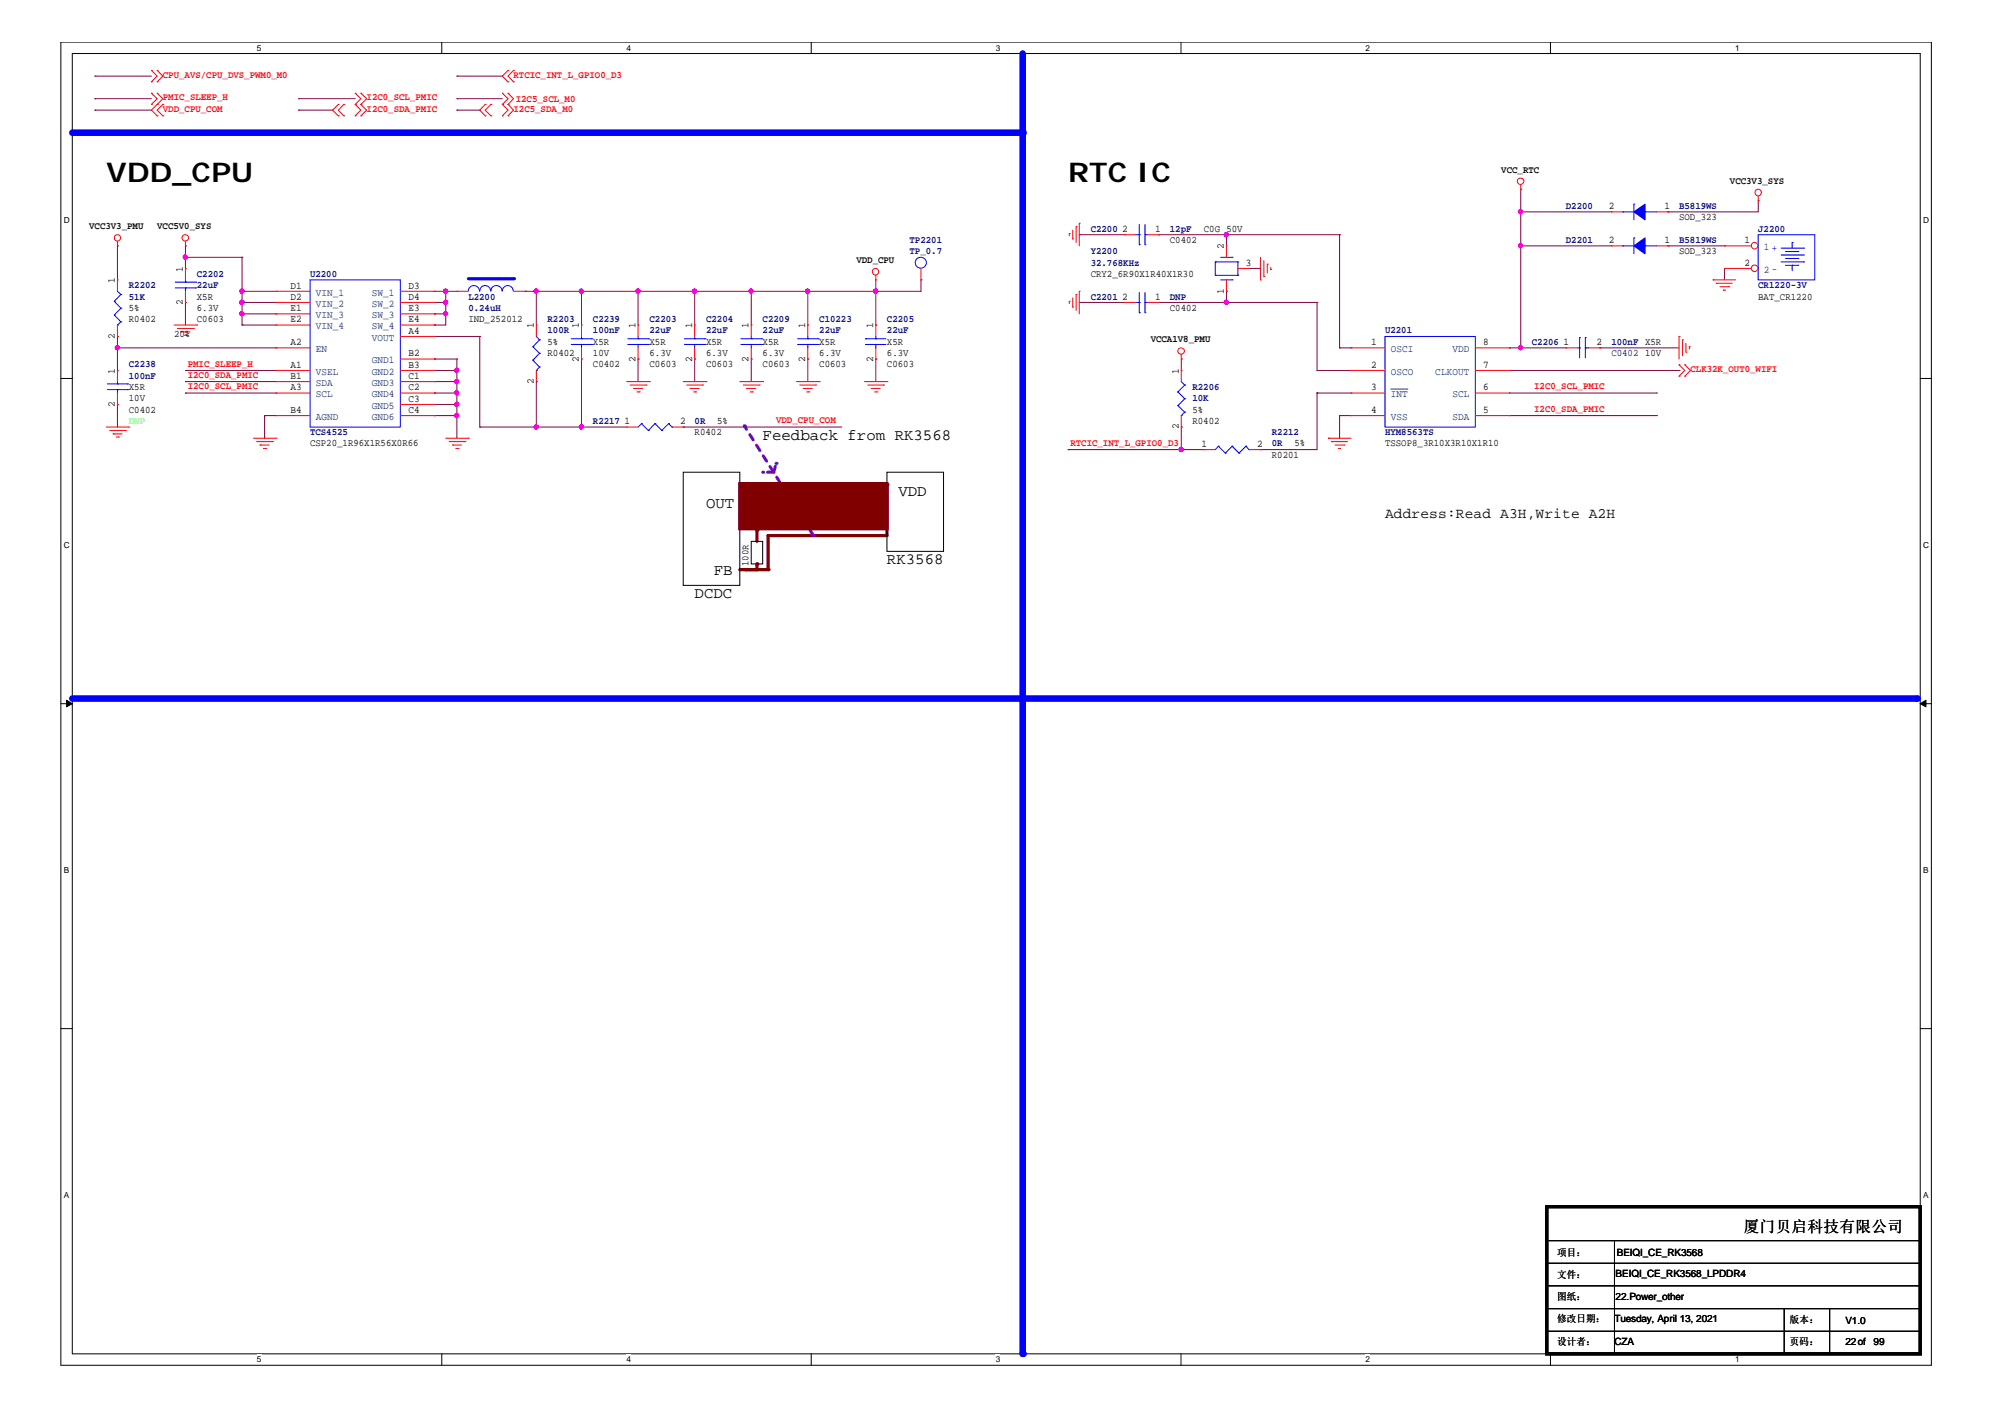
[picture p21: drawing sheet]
<svg xmlns="http://www.w3.org/2000/svg" width="297mm" height="210mm" viewBox="0 0 297 210" stroke-linecap="round" stroke-linejoin="round" font-family="sans-serif">
<defs><g id="words">
<g font-size="4">
<text x="15.7" y="27">VDD_CPU</text>
<text x="158.2" y="27">RTC IC</text>
</g>
<g font-size="2.3">
<text x="113" y="65.2">Feedback from RK3568</text>
<text x="104.6" y="75.2">OUT</text>
<text x="133.1" y="73.5">VDD</text>
<text x="131.4" y="83.6">RK3568</text>
<text x="102.9" y="88.6">DCDC</text>
<text x="105.7" y="85.1">FB</text>
<text x="258.3" y="182.4">厦门贝启科技有限公司</text>
</g>
<text font-size="2.2" x="205.2" y="76.8">Address:Read A3H,Write A2H</text>
<g font-size="1.5" fill="#f00">
<text x="24.1" y="11.5">CPU_AVS/CPU_DVS_PWM0_M0</text>
<text x="76.1" y="11.5">RTCIC_INT_L_GPIO0_D3</text>
<text x="24.1" y="14.9">PMIC_SLEEP_H</text>
<text x="24.1" y="16.5">VDD_CPU_COM</text>
<text x="54.3" y="14.9">I2C0_SCL_PMIC</text>
<text x="54.3" y="16.5">I2C0_SDA_PMIC</text>
<text x="76.1" y="16.5">I2C5_SDA_M0</text>
<text x="76.4" y="15">I2C5_SCL_M0</text>
<text x="27.8" y="54.3">PMIC_SLEEP_H</text>
<text x="27.8" y="56">I2C0_SDA_PMIC</text>
<text x="27.8" y="57.7">I2C0_SCL_PMIC</text>
<text x="227.3" y="57.7">I2C0_SCL_PMIC</text>
<text x="250.4" y="55.1">CLK32K_OUT0_WIFI</text>
<text x="115" y="62.7">VDD_CPU_COM</text>
<text x="227.3" y="61">I2C0_SDA_PMIC</text>
<text x="158.6" y="66.1">RTCIC_INT_L_GPIO0_D3</text>
</g>
<g font-size="1.5">
<text x="222.4" y="25.6">VCC_RTC</text>
<text x="256.3" y="27.3">VCC3V3_SYS</text>
<text x="13.2" y="34">VCC3V3_PMU</text>
<text x="23.3" y="34">VCC5V0_SYS</text>
<text x="166.2" y="34.4">2</text>
<text x="171.2" y="34.4">1</text>
<text x="173.3" y="36">C0402</text>
<text x="178.4" y="34.3">C0G 50V</text>
<text x="238.3" y="31">2</text>
<text x="246.6" y="31">1</text>
<text x="248.8" y="32.6">SOD_323</text>
<text x="17" y="42" transform="rotate(-90 17 42)">1</text>
<text x="27.1" y="40.3" transform="rotate(-90 27.1 40.3)">1</text>
<text x="126.9" y="39">VDD_CPU</text>
<text x="161.6" y="41">CRY2_6R90X1R40X1R30</text>
<text x="181.3" y="36.9" transform="rotate(-90 181.3 36.9)">2</text>
<text x="184.6" y="39.4">3</text>
<text x="238.3" y="36">2</text>
<text x="246.6" y="36">1</text>
<text x="248.8" y="37.6">SOD_323</text>
<text x="258.4" y="36">1</text>
<text x="258.4" y="39.4">2</text>
<text x="19.1" y="47.7">R0402</text>
<text x="19.1" y="46">5%</text>
<text x="27.1" y="45.2" transform="rotate(-90 27.1 45.2)">2</text>
<text x="29.2" y="47.7">C0603</text>
<text x="29.2" y="44.4">X5R</text>
<text x="29.2" y="46">6.3V</text>
<text x="43.1" y="42.8">D1</text>
<text x="43.1" y="44.4">D2</text>
<text x="43.1" y="46.1">E1</text>
<text x="43.1" y="47.8">E2</text>
<text x="60.5" y="42.8">D3</text>
<text x="60.5" y="44.4">D4</text>
<text x="60.5" y="46.1">E3</text>
<text x="60.5" y="47.8">E4</text>
<text x="69.4" y="47.7">IND_252012</text>
<text x="166.2" y="44.4">2</text>
<text x="171.2" y="44.4">1</text>
<text x="173.3" y="46">C0402</text>
<text x="181.3" y="43.5" transform="rotate(-90 181.3 43.5)">1</text>
<text x="260.5" y="44.4">BAT_CR1220</text>
<text x="17" y="50.2" transform="rotate(-90 17 50.2)">2</text>
<text x="25.8" y="49.9">20%</text>
<text x="43.1" y="51.2">A2</text>
<text x="60.5" y="52.8">B2</text>
<text x="60.5" y="49.5">A4</text>
<text x="79.1" y="48.7" transform="rotate(-90 79.1 48.7)">1</text>
<text x="81.1" y="52.8">R0402</text>
<text x="81.1" y="51.1">5%</text>
<text x="85.8" y="53.6" transform="rotate(-90 85.8 53.6)">2</text>
<text x="85.8" y="48.7" transform="rotate(-90 85.8 48.7)">1</text>
<text x="87.8" y="51.1">X5R</text>
<text x="87.8" y="52.8">10V</text>
<text x="94.1" y="53.6" transform="rotate(-90 94.1 53.6)">2</text>
<text x="94.1" y="48.7" transform="rotate(-90 94.1 48.7)">1</text>
<text x="96.2" y="51.1">X5R</text>
<text x="96.2" y="52.8">6.3V</text>
<text x="102.5" y="53.6" transform="rotate(-90 102.5 53.6)">2</text>
<text x="102.5" y="48.7" transform="rotate(-90 102.5 48.7)">1</text>
<text x="104.6" y="51.1">X5R</text>
<text x="104.6" y="52.8">6.3V</text>
<text x="110.9" y="53.6" transform="rotate(-90 110.9 53.6)">2</text>
<text x="110.9" y="48.7" transform="rotate(-90 110.9 48.7)">1</text>
<text x="113" y="51.1">X5R</text>
<text x="113" y="52.8">6.3V</text>
<text x="119.3" y="53.6" transform="rotate(-90 119.3 53.6)">2</text>
<text x="119.3" y="48.7" transform="rotate(-90 119.3 48.7)">1</text>
<text x="121.4" y="51.1">X5R</text>
<text x="121.4" y="52.8">6.3V</text>
<text x="129.4" y="53.6" transform="rotate(-90 129.4 53.6)">2</text>
<text x="129.4" y="48.7" transform="rotate(-90 129.4 48.7)">1</text>
<text x="131.4" y="51.1">X5R</text>
<text x="131.4" y="52.8">6.3V</text>
<text x="170.5" y="50.7">VCCA1V8_PMU</text>
<text x="203.2" y="51.2">1</text>
<text x="219.8" y="51.2">8</text>
<text x="231.6" y="51.2">1</text>
<text x="236.5" y="51.2">2</text>
<text x="243.7" y="52.8">10V</text>
<text x="17" y="55.3" transform="rotate(-90 17 55.3)">1</text>
<text x="19.1" y="57.8">X5R</text>
<text x="19.1" y="59.5">10V</text>
<text x="43.1" y="54.5">A1</text>
<text x="43.1" y="56.1">B1</text>
<text x="43.1" y="57.8">A3</text>
<text x="60.5" y="54.5">B3</text>
<text x="60.5" y="56.1">C1</text>
<text x="60.5" y="57.8">C2</text>
<text x="60.5" y="59.5">C3</text>
<text x="79.1" y="56.9" transform="rotate(-90 79.1 56.9)">2</text>
<text x="87.8" y="54.4">C0402</text>
<text x="96.2" y="54.4">C0603</text>
<text x="104.6" y="54.4">C0603</text>
<text x="113" y="54.4">C0603</text>
<text x="121.4" y="54.4">C0603</text>
<text x="131.4" y="54.4">C0603</text>
<text x="174.6" y="55.3" transform="rotate(-90 174.6 55.3)">1</text>
<text x="203.2" y="54.5">2</text>
<text x="203.2" y="57.8">3</text>
<text x="219.8" y="57.8">6</text>
<text x="219.8" y="54.5">7</text>
<text x="17" y="60.3" transform="rotate(-90 17 60.3)">2</text>
<text x="19.1" y="61.1">C0402</text>
<text x="43.1" y="61.2">B4</text>
<text x="60.5" y="61.2">C4</text>
<text x="92.5" y="62.9">1</text>
<text x="100.8" y="62.9">2</text>
<text x="102.9" y="64.5">R0402</text>
<text x="106.3" y="62.8">5%</text>
<text x="174.6" y="63.6" transform="rotate(-90 174.6 63.6)">2</text>
<text x="176.7" y="62.8">R0402</text>
<text x="176.7" y="61.1">5%</text>
<text x="203.2" y="61.2">4</text>
<text x="219.8" y="61.2">5</text>
<text x="45.9" y="66.1">CSP20_1R96X1R56X0R66</text>
<text x="178" y="66.2">1</text>
<text x="186.2" y="66.2">2</text>
<text x="188.4" y="67.8">R0201</text>
<text x="191.8" y="66.1">5%</text>
<text x="205.2" y="66.1">TSSOP8_3R10X3R10X1R10</text>
<text x="110.9" y="83.9" transform="rotate(-90 110.9 83.9)">100R</text>
<text x="230.7" y="186">项目：</text>
<text x="239.5" y="186">BEIQI_CE_RK3568</text>
<text x="230.7" y="189.3">文件：</text>
<text x="239.4" y="189.2">BEIQI_CE_RK3568_LPDDR4</text>
<text x="230.7" y="195.8">修改日期：</text>
<text x="230.7" y="192.5">图纸：</text>
<text x="239.2" y="195.8">Tuesday, April 13, 2021</text>
<text x="239.4" y="192.5">22.Power_other</text>
<text x="265.2" y="196">版本：</text>
<text x="273.4" y="196.2">V1.0</text>
<text x="230.7" y="199.2">设计者：</text>
<text x="239.2" y="199.2">CZA</text>
<text x="265.2" y="199.2">页码：</text>
<text x="273.4" y="199.2">22of</text>
<text x="277.6" y="199.2">99</text>
</g>
<g font-size="1.5" fill="#000080">
<text x="134.7" y="36">TP2201</text>
<text x="161.6" y="34.3">C2200</text>
<text x="173.3" y="34.3">12pF</text>
<text x="232" y="31">D2200</text>
<text x="232" y="36">D2201</text>
<text x="248.8" y="31">B5819WS</text>
<text x="248.8" y="36">B5819WS</text>
<text x="260.5" y="34.3">J2200</text>
<text x="29.2" y="41">C2202</text>
<text x="45.9" y="41">U2200</text>
<text x="134.7" y="37.6">TP_0.7</text>
<text x="161.6" y="37.6">Y2200</text>
<text x="161.6" y="39.3">32.768KHz</text>
<text x="19.1" y="42.7">R2202</text>
<text x="19.1" y="44.4">51K</text>
<text x="29.2" y="42.7">22uF</text>
<text x="69.4" y="44.4">L2200</text>
<text x="69.4" y="46">0.24uH</text>
<text x="81.1" y="47.7">R2203</text>
<text x="87.8" y="47.7">C2239</text>
<text x="96.2" y="47.7">C2203</text>
<text x="104.6" y="47.7">C2204</text>
<text x="113" y="47.7">C2209</text>
<text x="121.4" y="47.7">C10223</text>
<text x="131.4" y="47.7">C2205</text>
<text x="161.6" y="44.4">C2201</text>
<text x="173.3" y="44.4">DNP</text>
<text x="260.5" y="42.7">CR1220-3V</text>
<text x="81.1" y="49.4">100R</text>
<text x="87.8" y="49.4">100nF</text>
<text x="96.2" y="49.4">22uF</text>
<text x="104.6" y="49.4">22uF</text>
<text x="113" y="49.4">22uF</text>
<text x="121.4" y="49.4">22uF</text>
<text x="131.4" y="49.4">22uF</text>
<text x="205.2" y="49.4">U2201</text>
<text x="226.9" y="51.1">C2206</text>
<text x="238.7" y="51.1">100nF X5R</text>
<text x="238.7" y="52.8">C0402</text>
<text x="19.1" y="54.4">C2238</text>
<text x="19.1" y="56.1">100nF</text>
<text x="176.7" y="57.8">R2206</text>
<text x="176.7" y="59.5">10K</text>
<text x="45.9" y="64.5">TCS4525</text>
<text x="87.8" y="62.8">R2217</text>
<text x="102.9" y="62.8">0R</text>
<text x="188.4" y="64.5">R2212</text>
<text x="205.2" y="64.5">HYM8563TS</text>
<text x="188.4" y="66.1">0R</text>
</g>
<g font-size="1.5" fill="#004080">
<text x="261.3" y="37.1">1 +</text>
<text x="261.3" y="40.4">2 -</text>
<text x="46.8" y="43.8">VIN_1</text>
<text x="46.8" y="45.4">VIN_2</text>
<text x="46.8" y="47.1">VIN_3</text>
<text x="55.1" y="43.8">SW_1</text>
<text x="55.1" y="45.4">SW_2</text>
<text x="55.1" y="47.1">SW_3</text>
<text x="46.8" y="48.8">VIN_4</text>
<text x="46.8" y="52.2">EN</text>
<text x="55.1" y="48.8">SW_4</text>
<text x="55.1" y="53.8">GND1</text>
<text x="55.1" y="50.5">VOUT</text>
<text x="206" y="52.2">OSCI</text>
<text x="215.2" y="52.2">VDD</text>
<text x="46.8" y="55.5">VSEL</text>
<text x="46.8" y="57.2">SDA</text>
<text x="46.8" y="58.9">SCL</text>
<text x="55.1" y="55.5">GND2</text>
<text x="55.1" y="57.2">GND3</text>
<text x="55.1" y="58.9">GND4</text>
<text x="206" y="55.5">OSCO</text>
<text x="206" y="58.9">INT</text>
<text x="212.6" y="55.5">CLKOUT</text>
<text x="215.2" y="58.9">SCL</text>
<text x="46.8" y="62.2">AGND</text>
<text x="55.1" y="60.6">GND5</text>
<text x="55.1" y="62.2">GND6</text>
<text x="206" y="62.2">VSS</text>
<text x="215.2" y="62.2">SDA</text>
</g>
<text font-size="1.5" fill="#0f0" x="19.1" y="62.8">DNP</text>
<g font-size="1.2">
<text x="38.1" y="7.5">5</text>
<text x="92.8" y="7.5">4</text>
<text x="147.5" y="7.5">3</text>
<text x="202.3" y="7.5">2</text>
<text x="257" y="7.5">1</text>
<text x="9.4" y="33.1">D</text>
<text x="284.9" y="33.1">D</text>
<text x="9.4" y="81.2">C</text>
<text x="284.9" y="81.2">C</text>
<text x="9.4" y="129.4">B</text>
<text x="284.9" y="129.4">B</text>
<text x="9.4" y="177.5">A</text>
<text x="284.9" y="177.5">A</text>
<text x="38.1" y="201.8">5</text>
<text x="92.8" y="201.8">4</text>
<text x="147.5" y="201.8">3</text>
<text x="202.3" y="201.8">2</text>
<text x="257" y="201.8">1</text>
</g>
</g></defs>
<path d="M9 6.2h277.1v196h-277.1zM10.7 7.9h273.8v192.6h-273.8z" fill="none" stroke="#000" stroke-width=".15"/>
<g fill="#fff">
<path d="M38.1 6.4h.6v1.4h-.6z"/>
<path d="M38.1 200.7h.6v1.4h-.6z"/>
</g>
<path d="M65.4 6.2v1.7M65.4 200.5v1.7" fill="none" stroke="#000" stroke-width=".15"/>
<g fill="#fff">
<path d="M92.8 6.4h.6v1.4h-.6z"/>
<path d="M92.8 200.7h.6v1.4h-.6z"/>
</g>
<path d="M120.2 6.2v1.7M120.2 200.5v1.7" fill="none" stroke="#000" stroke-width=".15"/>
<g fill="#fff">
<path d="M147.5 6.4h.7v1.4h-.7z"/>
<path d="M147.5 200.7h.7v1.4h-.7z"/>
</g>
<path d="M175 6.2v1.7M175 200.5v1.7" fill="none" stroke="#000" stroke-width=".15"/>
<g fill="#fff">
<path d="M202.3 6.4h.6v1.4h-.6z"/>
<path d="M202.3 200.7h.6v1.4h-.6z"/>
</g>
<path d="M229.7 6.2v1.7M229.7 200.5v1.7" fill="none" stroke="#000" stroke-width=".15"/>
<g fill="#fff">
<path d="M257 6.4h.7v1.4h-.7z"/>
<path d="M257 200.7h.7v1.4h-.7z"/>
<path d="M9.4 31.9h.9v1.4h-.9z"/>
<path d="M284.9 31.9h.9v1.4h-.9z"/>
<path d="M9.4 80.1h.9v1.4h-.9z"/>
<path d="M284.9 80.1h.9v1.4h-.9z"/>
</g>
<path d="M9 56.1h1.7M284.5 56.1h1.7" fill="none" stroke="#000" stroke-width=".15"/>
<g fill="#fff">
<path d="M9.4 128.2h.8v1.4h-.8z"/>
<path d="M284.9 128.2h.8v1.4h-.8z"/>
</g>
<path d="M9 104.2h1.7M284.5 104.2h1.7" fill="none" stroke="#000" stroke-width=".15"/>
<g fill="#000" stroke="#000" stroke-width=".15">
<path d="M9.9 103.7l.8 .5-.8 .5z" fill-rule="evenodd"/>
<path d="M284.5 104.2l.8-.5v1z" fill-rule="evenodd"/>
</g>
<g fill="#fff">
<path d="M9.4 176.4h.8v1.4h-.8z"/>
<path d="M284.9 176.4h.8v1.4h-.8z"/>
</g>
<path d="M9 152.4h1.7M284.5 152.4h1.7" fill="none" stroke="#000" stroke-width=".15"/>
<path d="M131.4 71.8v7.5" fill="none" stroke="#800000" stroke-width=".47"/>
<circle cx="131.4" cy="71.8" r=".23" fill="#800000"/>
<path d="M113.8 79.3h17.6" fill="none" stroke="#800000" stroke-width=".47"/>
<circle cx="113.8" cy="79.3" r=".23" fill="#800000"/>
<path d="M112.1 83.5v.9" fill="none" stroke="#800000" stroke-width=".47"/>
<circle cx="112.1" cy="83.5" r=".23" fill="#800000"/>
<path d="M112.1 78.5v1.7" fill="none" stroke="#800000" stroke-width=".47"/>
<circle cx="112.1" cy="78.5" r=".23" fill="#800000"/>
<path d="M111.3 80.2h1.7v3.3h-1.7z" fill="none" stroke="#000" stroke-width=".15"/>
<path d="M113.8 79.3v5.1" fill="none" stroke="#800000" stroke-width=".47"/>
<circle cx="113.8" cy="84.4" r=".23" fill="#800000"/>
<path d="M109.6 84.4h2.5" fill="none" stroke="#800000" stroke-width=".47"/>
<circle cx="112.1" cy="84.4" r=".23" fill="#800000"/>
<path d="M110.4 84.4h3.4" fill="none" stroke="#800000" stroke-width=".47"/>
<circle cx="110.4" cy="84.4" r=".23" fill="#800000"/>
<path d="M120.5 79.3l-10.2-16.2" fill="none" stroke="#8000ff" stroke-width=".47" stroke-dasharray=".9 .9"/>
<circle cx="110.3" cy="63.1" r=".23" fill="#8000ff" stroke-dasharray=".9 .9"/>
<path d="M114.6 69.9l.4-1.3" fill="none" stroke="#8000ff" stroke-width=".47" stroke-dasharray=".9 .9"/>
<circle cx="115" cy="68.6" r=".23" fill="#8000ff" stroke-dasharray=".9 .9"/>
<path d="M114.6 69.9h-1.6" fill="none" stroke="#8000ff" stroke-width=".47" stroke-dasharray=".9 .9"/>
<circle cx="113" cy="69.9" r=".23" fill="#8000ff" stroke-dasharray=".9 .9"/>
<path d="M101.2 69.9h8.4v16.8h-8.4zM131.4 69.9h8.4v11.8h-8.4z" fill="none" stroke="#000" stroke-width=".15"/>
<path d="M109.6 71.6h21.8v6.7h-21.8z" fill-rule="evenodd" fill="#800000" stroke="#800000" stroke-width=".47"/>
<path d="M10.7 103.5h273.3" fill="none" stroke="#00f" stroke-width=".97"/>
<circle cx="284" cy="103.5" r=".49" fill="#00f"/>
<path d="M10.7 19.7h140.8" fill="none" stroke="#00f" stroke-width=".97"/>
<circle cx="151.5" cy="19.7" r=".49" fill="#00f"/>
<path d="M151.5 7.9v192.6" fill="none" stroke="#00f" stroke-width=".97"/>
<circle cx="151.5" cy="200.5" r=".49" fill="#00f"/>
<g fill="none" stroke="#800040" stroke-width=".15">
<path d="M14.1 14.6h.1M14.1 11.3h.1M14.1 16.3h.1M14.1 14.6h8.3M14.1 16.3h8.3M14.1 11.3h8.3M44.2 14.6h.1M44.2 16.3h.1M44.2 14.6h8.4M44.2 16.3h5.1M67.7 14.6h.1M67.7 16.3h.1"/>
<path d="M67.7 11.3h.1M67.7 14.6h6.7M67.7 16.3h3.4M67.7 11.3h6.7M17.4 36.4h.1M17.4 36.4v5.1M27.5 36.4h.1M27.5 38.1h.1M27.5 36.4v3.4M27.5 38.1h8.4M35.9 38.1h.1M35.9 38.1v10"/>
<path d="M159.9 34.8h.1M159.9 34.8h6.7M171.7 34.8h.1M171.7 34.8h26.8M181.7 34.8h.1M181.7 34.8v1.6M185 39.8h.1M185 39.8h1.7M198.5 34.8h.1M198.5 34.8v16.7M225.3 36.4h.1M225.3 28h.1"/>
<path d="M225.3 31.4h.1M225.3 36.4h13.4M225.3 31.4h13.4M225.3 28v23.5M247.1 36.4h.1M247.1 31.4h.1M247.1 36.4h8.4M255.5 39.8h.1M255.5 39.8v1.7M260.5 29.7h.1M260.5 29.7v1.7h-13.4M17.4 51.5h.1"/>
<path d="M17.4 49.8h.1M17.4 59.9h.1M17.4 51.5h23.5M17.4 49.8v5.1M17.4 59.9v3.4M27.5 44.8h.1M27.5 54.9h.1M27.5 56.5h.1M27.5 58.2h.1M27.5 44.8v3.3M27.5 54.9h13.4M27.5 58.2h13.4"/>
<path d="M27.5 56.5h13.4M35.9 48.1h.1M35.9 43.2h.1M35.9 44.8h.1M35.9 46.5h.1M35.9 43.2h5M35.9 44.8h5M35.9 48.1h5M35.9 46.5h5M64.3 43.2h.1M64.3 53.2h.1M64.3 54.9h.1"/>
<path d="M64.3 56.5h.1M64.3 58.2h.1M64.3 59.9h.1M64.3 44.8h.1M64.3 46.5h.1M64.3 48.1h.1M64.3 49.8h.1M64.3 43.2h3.4M64.3 54.9h3.4M64.3 58.2h3.4M64.3 44.8h1.7M64.3 46.5h1.7"/>
<path d="M64.3 56.5h3.4M64.3 53.2h3.4M64.3 59.9h3.4M64.3 49.8h6.8M66 43.2h.1M66 46.5h.1M66 44.8h.1M66 43.2v4.9h-1.7M67.7 53.2h.1M67.7 54.9h.1M67.7 56.5h.1M67.7 58.2h.1"/>
<path d="M67.7 59.9h.1M67.7 53.2v11.7M71.1 49.8h.1M71.1 49.8v13.5M77.8 43.2h.1M79.5 43.2h.1M79.5 56.5h.1M79.5 43.2v4.9M79.5 56.5v6.8M86.1 43.2h.1M86.1 53.2h.1M86.1 43.2v4.9"/>
<path d="M86.1 53.2v10.1M94.5 43.2h.1M94.5 53.2h.1M94.5 43.2v4.9M94.5 53.2v3.3M102.9 43.2h.1M102.9 53.2h.1M102.9 43.2v4.9M102.9 53.2v3.3M111.3 53.2h.1M111.3 43.2h.1M111.3 43.2v4.9"/>
<path d="M111.3 53.2v3.3M119.7 43.2h.1M119.7 53.2h.1M119.7 43.2v4.9M119.7 53.2v3.3M129.8 53.2h.1M129.8 43.2h.1M129.8 48.1h.1M129.8 41.5v6.6M129.8 53.2v3.3M136.4 41.5h.1M136.4 41.5v1.7h-58.6"/>
<path d="M159.9 44.8h.1M159.9 44.8h6.7M171.7 44.8h.1M171.7 44.8h23.4M175 53.2h.1M175 53.2v1.7M181.7 43.2h.1M181.7 44.8h.1M181.7 43.2v1.6M195.1 58.2h.1M195.1 44.8h.1M195.1 54.9h.1"/>
<path d="M195.1 54.9h5.1M195.1 58.2h5.1M195.1 58.2v8.4h-8.4M195.1 44.8v10.1M198.5 51.5h.1M198.5 51.5h1.7M223.6 51.5h.1M223.6 51.5h8.4M223.6 54.9h25.2M223.6 58.2h21.8M225.3 51.5h.1M237 51.5h.1"/>
<path d="M237 51.5h11.8M245.4 58.2h.1M248.8 54.9h.1M39.2 61.6h.1M39.2 61.6h1.7M39.2 61.6v3.3M64.3 61.6h.1M64.3 61.6h3.4M67.7 61.6h.1M71.1 63.3h.1M71.1 63.3h21.7M79.5 63.3h.1"/>
<path d="M86.1 63.3h.1M101.2 63.3h.1M101.2 63.3h23.5M158.2 66.6h.1M158.2 66.6h20.2M175 63.3h.1M175 63.3v3.3M178.4 66.6h.1M186.7 66.6h.1M198.5 61.6h.1M198.5 61.6v3.3M198.5 61.6h1.7"/>
<path d="M223.6 61.6h21.8M245.4 61.6h.1"/>
</g>
<g fill="#f0f" stroke="#f0f" stroke-width=".15">
<circle cx="86.1" cy="43.1" r=".32"/>
<circle cx="79.4" cy="43.1" r=".32"/>
<circle cx="79.4" cy="63.2" r=".32"/>
<circle cx="17.4" cy="51.5" r=".32"/>
<circle cx="111.3" cy="43.1" r=".32"/>
<circle cx="119.7" cy="43.1" r=".32"/>
<circle cx="181.7" cy="44.8" r=".32"/>
<circle cx="181.7" cy="34.7" r=".32"/>
<circle cx="225.3" cy="36.4" r=".32"/>
<circle cx="225.3" cy="31.4" r=".32"/>
<circle cx="225.3" cy="51.5" r=".32"/>
<circle cx="175" cy="66.6" r=".32"/>
<circle cx="35.8" cy="44.8" r=".32"/>
<circle cx="35.8" cy="43.1" r=".32"/>
<circle cx="35.8" cy="46.5" r=".32"/>
<circle cx="67.7" cy="54.9" r=".32"/>
<circle cx="67.7" cy="58.2" r=".32"/>
<circle cx="67.7" cy="56.5" r=".32"/>
<circle cx="67.7" cy="59.9" r=".32"/>
<circle cx="67.7" cy="61.5" r=".32"/>
<circle cx="66" cy="44.8" r=".32"/>
<circle cx="66" cy="43.1" r=".32"/>
<circle cx="66" cy="46.5" r=".32"/>
<circle cx="27.4" cy="38.1" r=".32"/>
<circle cx="86.1" cy="63.2" r=".32"/>
<circle cx="94.5" cy="43.1" r=".32"/>
<circle cx="102.9" cy="43.1" r=".32"/>
<circle cx="129.7" cy="43.1" r=".32"/>
</g>
<g fill="none" stroke="#f00" stroke-width=".15">
<path d="M22.4 13.8h.1M22.4 15.5h.1M22.4 12.1h.1M22.4 10.4h.1M22.4 13.8l.9 .8-.9 .9M22.4 10.4l.9 .9-.9 .8M23.3 13.8h.1M23.3 15.5h.1M23.3 12.1h.1M23.3 10.4h.1M23.3 17.2h.1M23.3 13.8l.8 .8-1.7 1.7 .9 .9"/>
<path d="M23.3 10.4l.8 .9-.8 .8M24.1 17.2h.1M24.1 15.5h.1M24.1 15.5l-.8 .8 .8 .9M50.1 17.2h.1M50.1 15.5h.1M50.1 15.5l-.8 .8 .8 .9M50.9 15.5h.1M50.9 17.2h.1M50.9 15.5l-.8 .8 .8 .9M52.6 15.5h.1M52.6 13.8h.1"/>
<path d="M52.6 17.2h.1M52.6 13.8l.9 .8-.9 .9M52.6 15.5l.9 .8-.9 .9M53.5 15.5h.1M53.5 13.8h.1M53.5 17.2h.1M53.5 13.8l.8 .8-.8 .9M53.5 15.5l.8 .8-.8 .9M71.9 17.2h.1M71.9 15.5h.1M71.9 15.5l-.8 .8 .8 .9M72.7 15.5h.1"/>
<path d="M72.7 17.2h.1M72.7 15.5l-.8 .8 .8 .9M74.4 15.5h.1M74.4 17.2h.1M74.4 13.8h.1M74.4 15.5l.9 .8-.9 .9M74.4 13.8l.9 .8-.9 .9M75.3 15.5h.1M75.3 17.2h.1M75.3 13.8h.1M75.3 10.4h.1M75.3 12.1h.1"/>
<path d="M75.3 15.5l.8 .8-.8 .9M75.3 13.8l.8 .8-.8 .9M75.3 10.4l-.9 .9 .9 .8M76.1 12.1h.1M76.1 10.4h.1M76.1 10.4l-.8 .9 .8 .8M17.4 36.4h.1M17.4 35.7v.7M27.5 36.4h.1M27.5 35.7v.7M136.4 39.8v1.7M158.4 34.6h.1"/>
<path d="M158.4 34.6v.3M158.9 35.4h.1M158.9 34.1v1.3M159.4 33.6h.1M159.4 33.6v2.3M159.9 33.1h.1M159.9 33.1v3.3M181.7 36.4h.1M181.7 36.4v1.7M183.4 39.8h1.6M185 39.8h.1M186.7 38.1v3.4"/>
<path d="M187.2 38.6v2.4M187.7 39.1h.1M187.7 39.1v1.3M188.3 39.9h.1M188.3 39.6v.3M225.3 28h.1M225.3 27.4v.6M238.7 31.4h.1M238.7 31.4h1.7M245.4 31.4h1.7M247.1 31.4h.1M260.5 29.7h.1"/>
<path d="M260.5 29.1v.6M25.8 48.1h3.4M26.3 48.7h2.4M26.8 49.2h.1M26.8 49.2h1.4M27.3 49.7h.3M27.6 49.7h.1M28.7 48.7h.1M29.2 48.1h.1M40.9 43.2h.1M40.9 44.8h.1M40.9 46.5h.1"/>
<path d="M40.9 48.1h.1M40.9 54.9h.1M40.9 51.5h.1M40.9 56.5h.1M40.9 58.2h.1M40.9 48.1h5M40.9 56.5h5M40.9 51.5h5M40.9 54.9h5M40.9 58.2h5M40.9 43.2h5M40.9 44.8h5"/>
<path d="M40.9 46.5h5M59.3 48.1h5M59.3 56.5h5M59.3 54.9h5M59.3 58.2h5M59.3 43.2h5M59.3 44.8h5M59.3 46.5h5M59.3 53.2h5M59.3 59.9h5M59.3 49.8h5M64.3 43.2h.1"/>
<path d="M64.3 44.8h.1M64.3 46.5h.1M64.3 48.1h.1M64.3 53.2h.1M64.3 54.9h.1M64.3 56.5h.1M64.3 58.2h.1M64.3 59.9h.1M64.3 49.8h.1M92.8 56.5h3.4M93.3 57h2.4M93.9 57.5h.1"/>
<path d="M93.9 57.5h1.3M94.4 58.1h.3M94.5 48.1h.1M94.5 53.2h.1M94.5 48.1v1.7M94.5 51.5v1.7M94.7 58.1h.1M95.7 57h.1M96.2 56.5h.1M101.2 56.5h3.4M101.7 57h2.4M102.2 57.5h.1"/>
<path d="M102.2 57.5h1.4M102.7 58.1h.4M103.1 58.1h.1M104.1 57h.1M104.6 56.5h.1M109.6 56.5h3.4M110.1 57h2.4M110.6 57.5h.1M110.6 57.5h1.4M111.1 58.1h.4M111.5 58.1h.1M112.5 57h.1"/>
<path d="M113 56.5h.1M118 56.5h3.4M118.5 57h2.4M119 57.5h.1M119 57.5h1.4M119.5 58.1h.3M119.7 48.1h.1M119.7 53.2h.1M119.7 48.1v1.7M119.7 51.5v1.7M119.8 58.1h.1M120.9 57h.1"/>
<path d="M121.4 56.5h.1M128.1 56.5h3.3M128.6 57h2.3M129.1 57.5h.1M129.1 57.5h1.3M129.6 58.1h.3M129.8 41.5h.1M129.8 48.1h.1M129.8 53.2h.1M129.8 40.8v.7M129.8 48.1v1.7M129.8 51.5v1.7"/>
<path d="M129.9 58.1h.1M130.9 57h.1M131.4 56.5h.1M136.4 41.5h.1M158.4 44.6h.1M158.4 44.6v.4M158.9 45.5h.1M158.9 44.1v1.4M159.4 43.6h.1M159.4 43.6v2.4M159.9 43.2h.1M159.9 43.2v3.3"/>
<path d="M175 53.2h.1M175 52.5v.7M181.7 43.2h.1M181.7 41.5v1.7M186.7 41.5h.1M187.2 41h.1M200.2 51.5h.1M200.2 54.9h.1M200.2 58.2h.1M200.2 51.5h5M200.2 54.9h5M200.2 58.2h5"/>
<path d="M218.6 51.5h5M218.6 54.9h5M218.6 58.2h5M223.6 58.2h.1M223.6 54.9h.1M223.6 51.5h.1M248.8 49.8h.1M248.8 55.7h.1M248.8 54h.1M248.8 49.8v3.4M248.8 54l.8 .9-.8 .8M249.3 50.3h.1"/>
<path d="M249.3 50.3v2.4M249.6 55.7h.1M249.6 54h.1M249.6 54l.8 .9-.8 .8M249.8 52.2h.1M249.8 50.9v1.3M250.3 51.4h.1M250.3 51.4v.3M253.8 41.5h.1M253.8 41.5h3.3M254.3 42h.1M254.3 42h2.3"/>
<path d="M254.8 42.5h1.3M255.3 43h.1M255.3 43h.4M256.1 42.5h.1M15.7 63.3h3.4M16.3 63.8h2.3M16.8 64.3h.1M16.8 64.3h1.3M17.2 64.7h.4M17.6 64.7h.1M18.6 63.8h.1M19.1 63.3h.1"/>
<path d="M37.5 64.9h3.4M38 65.4h2.4M38.5 65.9h.1M38.5 65.9h1.4M39 66.4h.4M39.4 66.4h.1M40.4 65.4h.1M40.9 64.9h.1M40.9 61.6h.1M40.9 61.6h5M59.3 61.6h5M64.3 61.6h.1"/>
<path d="M66 64.9h3.4M66.5 65.4h2.4M67.1 65.9h.1M67.1 65.9h1.3M67.5 66.4h.4M67.9 66.4h.1M68.9 65.4h.1M69.4 64.9h.1M92.8 63.3h.1M92.8 63.3h1.7M99.6 63.3h1.6M101.2 63.3h.1"/>
<path d="M178.4 66.6h.1M178.4 66.6h1.6M185 66.6h1.7M186.7 66.6h.1M196.8 64.9h.1M196.8 64.9h3.4M197.3 65.4h.1M197.3 65.4h2.3M197.8 65.9h1.3M198.3 66.4h.1M198.3 66.4h.3M199.1 65.9h.1"/>
<path d="M200.2 61.6h.1M200.2 61.6h5M218.6 61.6h5M223.6 61.6h.1"/>
<circle cx="17.4" cy="35.2" r=".47"/>
<circle cx="27.5" cy="35.2" r=".48"/>
<circle cx="225.3" cy="26.8" r=".48"/>
<circle cx="260.5" cy="28.5" r=".48"/>
<circle cx="129.7" cy="40.2" r=".48"/>
<circle cx="175" cy="52" r=".48"/>
</g>
<path d="M229.2 178.7h55.3v21.8h-55.3z" fill="none" stroke="#000" stroke-width=".47"/>
<g fill="none" stroke="#000" stroke-width=".15">
<path d="M229.2 190.5h55.3M229.2 193.9h55.3M229.2 197.2h55.3M229.2 187.1h55.3M229.2 183.8h55.3M239.2 183.8v16.7M264.3 193.9v6.6M271.1 193.9v6.6M284.5 190.5h.1M284.5 193.9h.1M284.5 197.2h.1M284.5 187.1h.1"/>
<path d="M284.5 183.8h.1M239.2 200.5h.1M264.3 200.5h.1M271.1 200.5h.1"/>
</g>
<g fill="none" stroke="#00f" stroke-width=".15">
<path d="M180 38.8h.1M180 38.8h3.4M180 38.8v2M180.8 38.1h1.7M182.5 38.1h.1M183.4 38.8h.1M183.4 38.8v2M240.4 31.4h.1M240.4 31.4h1.7M242.1 30.2h.1M242.1 30.2v2.4M243.7 31.4h.1"/>
<path d="M243.7 31.4h1.7M260.5 34.8h8.4v6.7h-8.4zM263.9 38.8h3.3M263.9 36.8h3.3M263.9 37.8h3.3M264.5 37.3h1.9M264.5 38.3h1.9M264.5 39.3h1.9M265.5 35.9h.1M265.5 39.3h.1M265.5 35.9v.9M265.5 39.3v.8"/>
<path d="M266.4 37.3h.1M266.4 38.3h.1M266.4 39.3h.1M267.2 36.8h.1M267.2 37.8h.1M267.2 38.8h.1M45.9 41.5h13.4v21.8h-13.4zM93 51h3.1M93 50.2h3.1M94.5 50.2h.1M94.5 51h.1M94.5 49.8v.4"/>
<path d="M94.5 51v.5M96.1 51h.1M96.1 50.2h.1M118.2 51h3M118.2 50.2h3M119.7 50.2h.1M119.7 51h.1M119.7 49.8v.4M119.7 51v.5M121.2 51h.1M121.2 50.2h.1M128.2 51h.1"/>
<path d="M128.2 50.2h.1M128.2 51h3M128.2 50.2h3M129.8 50.2h.1M129.8 51h.1M129.8 49.8v.4M129.8 51v.5M180 40.8h.1M180 40.8h3.4M180.8 41.5h1.7M182.5 41.5h.1M183.4 40.8h.1"/>
<path d="M205.2 49.8h13.4v13.5h-13.4zM95 62.8h.1M95 62.8l-.5 .5M95 62.8l1.1 1M96.1 63.8h.1M97 62.8h.1M97 62.8l-.9 1M97 62.8l1 1M98 63.8h.1M99.1 62.8h.1M99.1 62.8l-1.1 1M99.1 62.8l.5 .5"/>
<path d="M99.6 63.3h.1M180.5 66.1h.1M180.5 66.1l-.5 .5M180.5 66.1l1 1M181.5 67.1h.1M182.5 66.1h.1M182.5 66.1l-1 1M182.5 66.1l1.1 1M183.6 67.1h.1M184.6 66.1h.1M184.6 66.1l-1 1M184.6 66.1l.4 .5"/>
<path d="M185 66.6h.1"/>
<circle cx="136.4" cy="38.9" r=".82"/>
</g>
<path d="M206 57.6h2.6" fill="none" stroke="#004080" stroke-width=".15"/>
<path d="M242.1 31.4l1.6-1.2v2.4z" fill-rule="evenodd" fill="#00f" stroke="#00f" stroke-width=".15"/>
<circle cx="259.9" cy="36.4" r=".49" fill="#fff" stroke="#f00" stroke-width=".15"/>
<path d="M255.5 36.4h.1M255.5 36.4h4" fill="none" stroke="#f00" stroke-width=".15"/>
<circle cx="259.9" cy="39.7" r=".49" fill="#fff" stroke="#f00" stroke-width=".15"/>
<g fill="none" stroke="#f00" stroke-width=".15">
<path d="M27.5 39.8h.1M27.5 39.8v1.7M255.5 39.8h.1M255.5 39.8h4M17.4 54.9h.1M17.4 59.9h.1M17.4 54.9v1.6M17.4 58.2v1.7M27.5 44.8h.1M27.5 43.2v1.6M79.5 48.1h.1M79.5 56.5h.1"/>
<path d="M79.5 48.1v1.7M79.5 54.9v1.6M102.9 48.1h.1M102.9 53.2h.1M102.9 48.1v1.7M102.9 51.5v1.7M111.3 48.1h.1M111.3 53.2h.1M111.3 48.1v1.7M111.3 51.5v1.7M166.6 44.8h.1M166.6 44.8h1.7"/>
<path d="M170 44.8h1.7M171.7 44.8h.1M175 54.9h.1M175 54.9v1.6M175 63.3h.1M175 61.6v1.7"/>
</g>
<g fill="none" stroke="#00f" stroke-width=".15">
<path d="M15.9 57.7h3M15.9 56.9h3M17.4 56.9h.1M17.4 57.7h.1M17.4 56.5v.4M17.4 57.7v.5M18.9 57.7h.1M18.9 56.9h.1M26 42.6h3M26 41.8h3M27.5 41.8h.1M27.5 42.6h.1"/>
<path d="M27.5 41.5v.3M27.5 42.6v.6M29 42.6h.1M29 41.8h.1M69.4 43.1a.83 .83 0 0 1 .8-.8 .83 .83 0 0 1 .8 .8M71.1 43.1a.8 .8 0 0 1 .8-.8 .8 .8 0 0 1 .8 .8M72.7 43.1a.83 .83 0 0 1 .9-.8 .83 .83 0 0 1 .8 .8M74.4 43.1a.8 .8 0 0 1 .8-.8 .8 .8 0 0 1 .8 .8M79 51.4h.1M79 53.4h.1M79 51.4l.9 .9M79 53.4l.9 1"/>
<path d="M79.5 54.9h.1M79.5 49.8l.4 .5M79.9 50.3h.1M79.9 52.3h.1M79.9 54.4h.1M79.9 50.3l-.9 1.1M79.9 52.3l-.9 1.1M79.9 54.4l-.4 .5M101.4 51h3M101.4 50.2h3M102.9 50.2h.1M102.9 51h.1"/>
<path d="M102.9 49.8v.4M102.9 51v.5M104.4 51h.1M104.4 50.2h.1M109.8 51h3M109.8 50.2h3M111.3 50.2h.1M111.3 51h.1M111.3 49.8v.4M111.3 51v.5M112.8 51h.1M112.8 50.2h.1"/>
<path d="M168.3 44.8h.5M168.8 46.3h.1M168.8 44.8h.1M168.8 43.3v3M169.6 44.8h.1M169.6 46.3h.1M169.6 44.8h.4M169.6 43.3v3M174.5 58.1h.1M174.5 58.1l1 1M175 56.5l.5 .5M175.5 57h.1"/>
<path d="M175.5 59.1h.1M175.5 57l-1 1.1M175.5 59.1l-1 1M174.5 60.1h.1M174.5 60.1l1 1M175 61.6h.1M175.5 61.1h.1M175.5 61.1l-.5 .5"/>
</g>
<path d="M69.4 41.3h6.7" fill="none" stroke="#00f" stroke-width=".47"/>
<circle cx="76.1" cy="41.3" r=".23" fill="#00f"/>
<g fill="none" stroke="#f00" stroke-width=".15">
<path d="M166.6 34.8h.1M166.6 34.8h1.7M170 34.8h1.7M171.7 34.8h.1M238.7 36.4h.1M238.7 36.4h1.7M245.4 36.4h1.7M247.1 36.4h.1M17.4 41.5h.1M17.4 49.8h.1M17.4 41.5v1.7M17.4 48.1v1.7"/>
<path d="M67.7 43.2h.1M67.7 43.2h1.7M76.1 43.2h1.7M77.8 43.2h.1M86.1 48.1h.1M86.1 53.2h.1M86.1 48.1v1.7M86.1 51.5v1.7M232 51.5h.1M232 51.5h1.7M235.3 51.5h1.7M237 51.5h.1"/>
</g>
<g fill="none" stroke="#00f" stroke-width=".15">
<path d="M168.3 34.8h.5M168.8 36.3h.1M168.8 34.8h.1M168.8 33.2v3.1M169.6 34.8h.1M169.6 36.3h.1M169.6 34.8h.4M169.6 33.2v3.1M240.4 36.4h.1M240.4 36.4h1.7M242.1 35.2h.1M242.1 35.2v2.4"/>
<path d="M243.7 36.4h.1M243.7 36.4h1.7M16.9 44.6h.1M16.9 46.7h.1M16.9 44.6l1 1M16.9 46.7l1 1M17.4 48.1h.1M17.4 43.2l.5 .4M17.9 43.6h.1M17.9 45.6h.1M17.9 47.7h.1M17.9 43.6l-1 1"/>
<path d="M17.9 45.6l-1 1.1M17.9 47.7l-.5 .4M84.6 51h3.1M84.6 50.2h3.1M86.1 50.2h.1M86.1 51h.1M86.1 49.8v.4M86.1 51v.5M87.7 51h.1M87.7 50.2h.1M233.7 51.5h.3M234 51.5h.1"/>
<path d="M234 50h.1M234 50v3M234.9 50h.1M234.9 51.5h.1M234.9 51.5h.4M234.9 50v3"/>
</g>
<path d="M242.1 36.4l1.6-1.2v2.4z" fill-rule="evenodd" fill="#00f" stroke="#00f" stroke-width=".15"/>
<g fill="#f0f" stroke="#f0f" stroke-width=".15">
<circle cx="86.1" cy="43.1" r=".32"/>
<circle cx="79.4" cy="43.1" r=".32"/>
<circle cx="79.4" cy="63.2" r=".32"/>
<circle cx="17.4" cy="51.5" r=".32"/>
<circle cx="111.3" cy="43.1" r=".32"/>
<circle cx="119.7" cy="43.1" r=".32"/>
<circle cx="181.7" cy="44.8" r=".32"/>
<circle cx="181.7" cy="34.7" r=".32"/>
<circle cx="225.3" cy="36.4" r=".32"/>
<circle cx="225.3" cy="31.4" r=".32"/>
<circle cx="225.3" cy="51.5" r=".32"/>
<circle cx="175" cy="66.6" r=".32"/>
<circle cx="35.8" cy="44.8" r=".32"/>
<circle cx="35.8" cy="43.1" r=".32"/>
<circle cx="35.8" cy="46.5" r=".32"/>
<circle cx="67.7" cy="54.9" r=".32"/>
<circle cx="67.7" cy="58.2" r=".32"/>
<circle cx="67.7" cy="56.5" r=".32"/>
<circle cx="67.7" cy="59.9" r=".32"/>
<circle cx="67.7" cy="61.5" r=".32"/>
<circle cx="66" cy="44.8" r=".32"/>
<circle cx="66" cy="43.1" r=".32"/>
<circle cx="66" cy="46.5" r=".32"/>
<circle cx="27.4" cy="38.1" r=".32"/>
<circle cx="86.1" cy="63.2" r=".32"/>
<circle cx="94.5" cy="43.1" r=".32"/>
<circle cx="102.9" cy="43.1" r=".32"/>
<circle cx="129.7" cy="43.1" r=".32"/>
</g>
<use href="#words"/>
</svg>
